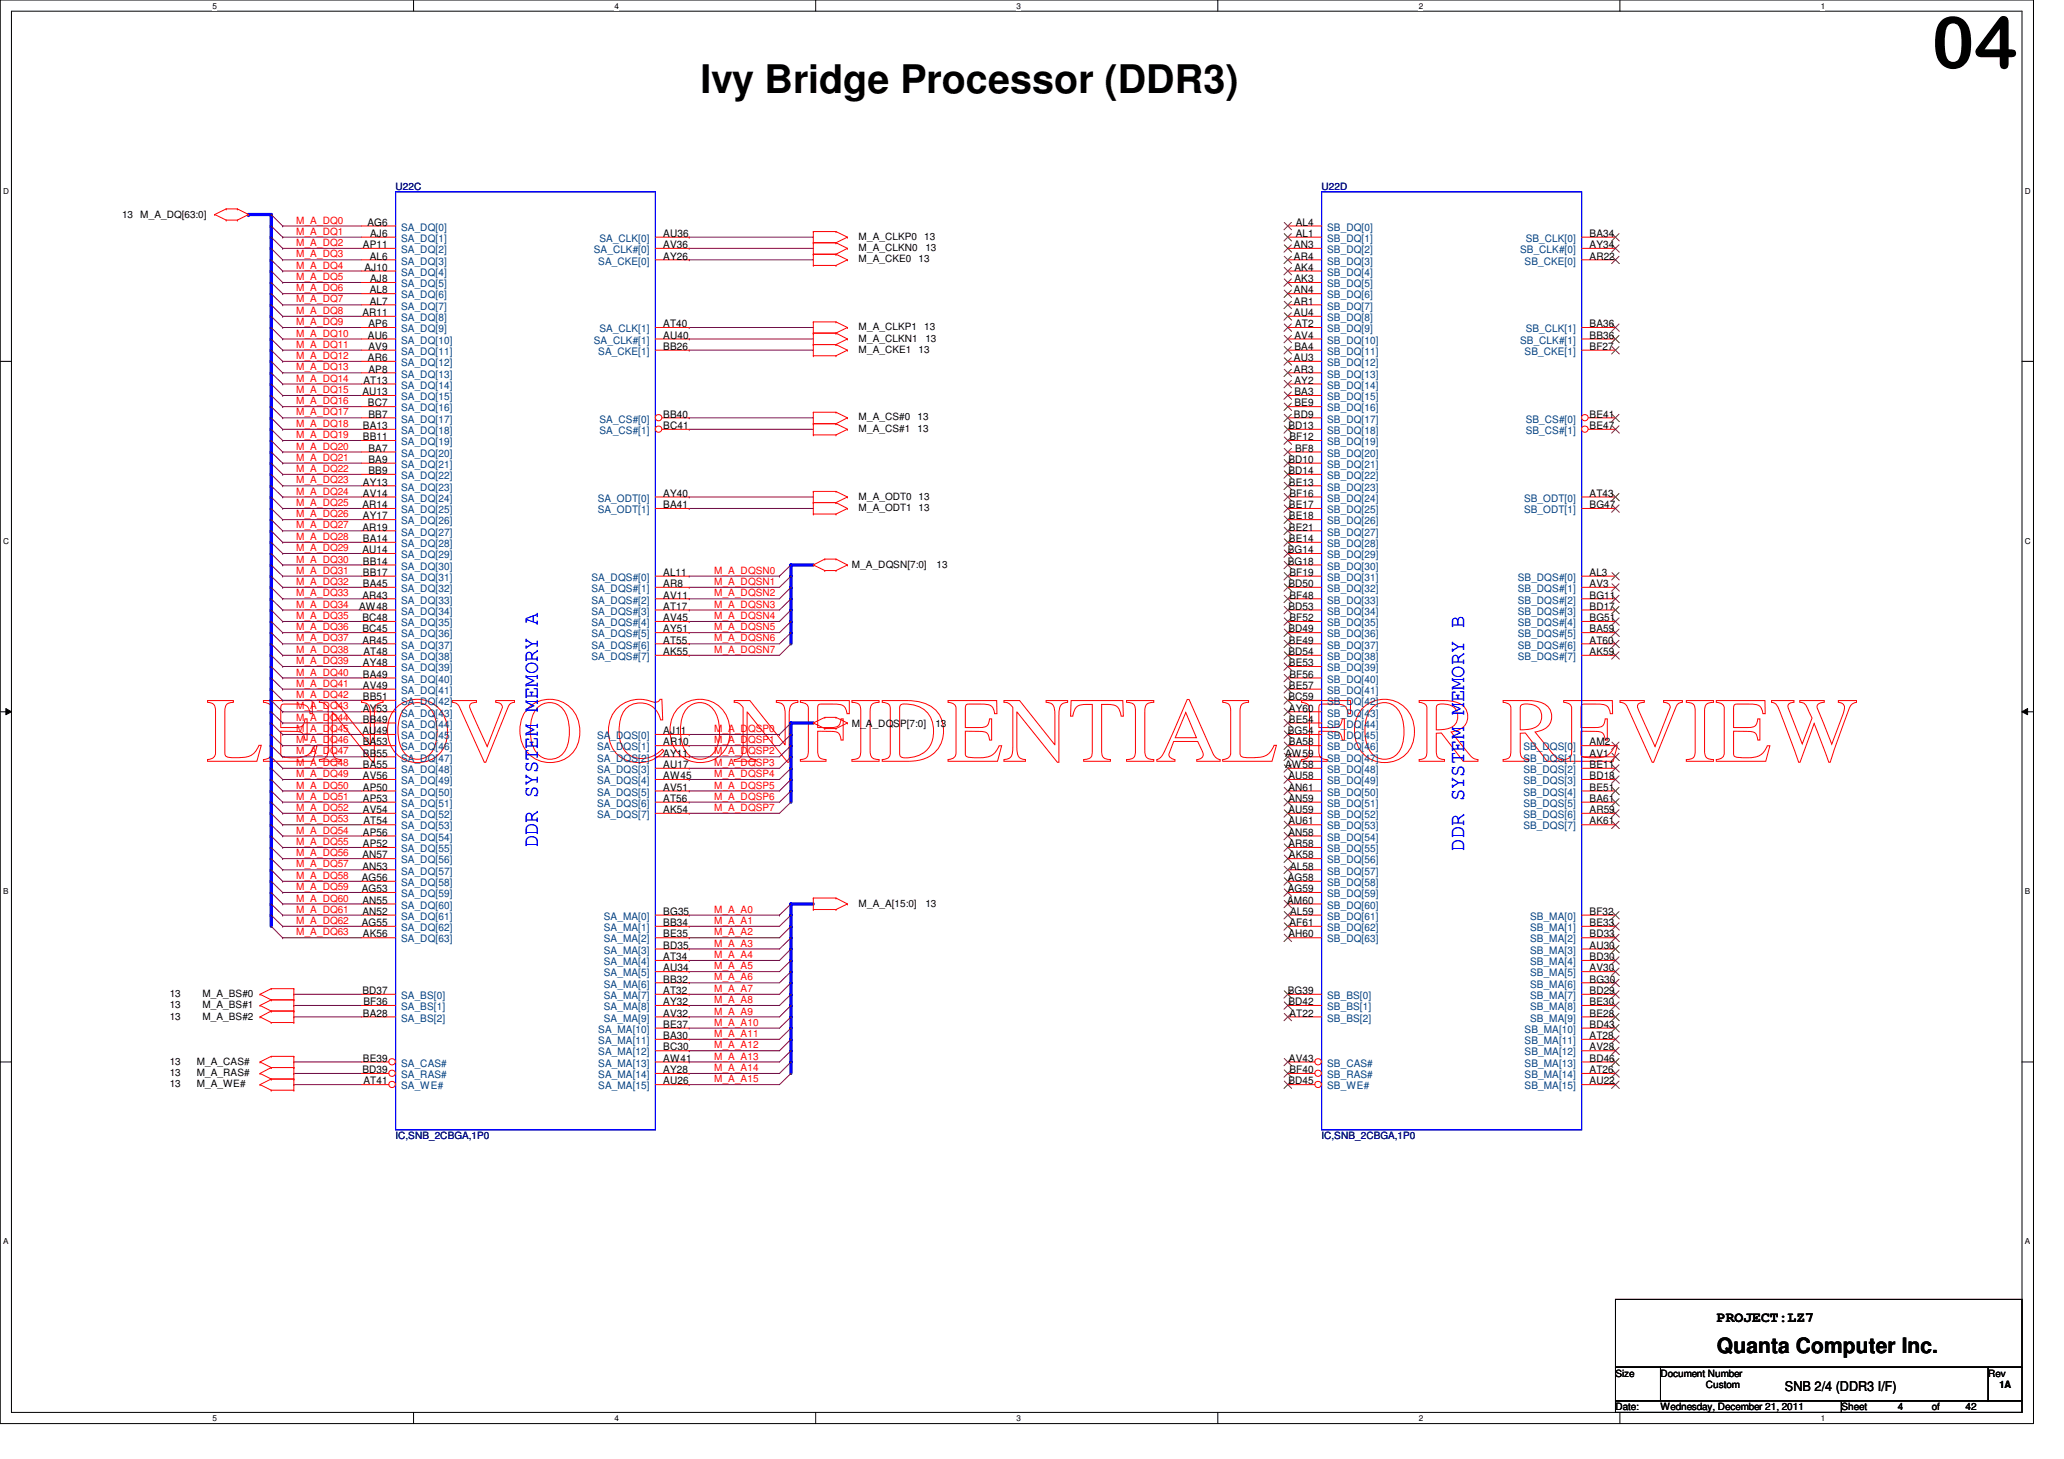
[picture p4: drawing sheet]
<svg xmlns="http://www.w3.org/2000/svg" width="297mm" height="210mm" viewBox="0 0 297 210" stroke-linecap="round" stroke-linejoin="round" font-family="sans-serif">
<defs><g id="words">
<text font-size="13.2" fill="#f00" x="29.7" y="109.5">LENOVO CONFIDENTIAL FOR REVIEW</text>
<text font-size="10.4" x="278" y="9.8">04</text>
<text font-size="5.7" x="100.8" y="13.4">Ivy Bridge Processor (DDR3)</text>
<g font-size="3" fill="#00f">
<text x="77.4" y="121.9" transform="rotate(-90 77.4 121.9)">DDR SYSTEM MEMORY A</text>
<text x="210.7" y="122.4" transform="rotate(-90 210.7 122.4)">DDR SYSTEM MEMORY B</text>
</g>
<text font-size="3" x="247.1" y="194.6">Quanta Computer Inc.</text>
<text font-size="2.1" x="247.1" y="190.2">PROJECT:LZ7</text>
<text font-size="1.9" x="256.9" y="200.1">SNB 2/4 (DDR3 I/F)</text>
<g font-size="1.5">
<text x="52.2" y="35.7">AP11</text>
<text x="52.9" y="32.5">AG6</text>
<text x="53.3" y="34.1">AJ6</text>
<text x="95.5" y="34.1">AU36</text>
<text x="95.5" y="35.7">AV36</text>
<text x="186.2" y="35.7">AN3</text>
<text x="186.5" y="32.5">AL4</text>
<text x="186.5" y="34.1">AL1</text>
<text x="228.8" y="34.1">BA34</text>
<text x="228.8" y="35.7">AY34</text>
<text x="52.4" y="38.9">AJ10</text>
<text x="53.2" y="37.3">AL6</text>
<text x="53.3" y="40.6">AJ8</text>
<text x="95.5" y="37.3">AY26</text>
<text x="186.2" y="37.3">AR4</text>
<text x="186.3" y="38.9">AK4</text>
<text x="186.3" y="40.6">AK3</text>
<text x="228.8" y="37.3">AR22</text>
<text x="52.2" y="45.5">AR11</text>
<text x="53" y="47.1">AP6</text>
<text x="53.2" y="42.2">AL8</text>
<text x="53.2" y="43.8">AL7</text>
<text x="95.5" y="47.1">AT40</text>
<text x="186.2" y="42.2">AN4</text>
<text x="186.2" y="43.8">AR1</text>
<text x="186.2" y="45.5">AU4</text>
<text x="186.4" y="47.1">AT2</text>
<text x="228.8" y="47.1">BA36</text>
<text x="53" y="48.7">AU6</text>
<text x="53" y="51.9">AR6</text>
<text x="53" y="50.3">AV9</text>
<text x="53" y="53.6">AP8</text>
<text x="95.5" y="48.7">AU40</text>
<text x="95.5" y="50.3">BB26</text>
<text x="186.2" y="51.9">AU3</text>
<text x="186.2" y="53.6">AR3</text>
<text x="186.3" y="48.7">AV4</text>
<text x="186.3" y="50.3">BA4</text>
<text x="228.8" y="48.7">BB36</text>
<text x="228.8" y="50.3">BF27</text>
<text x="52.2" y="56.9">AU13</text>
<text x="52.3" y="55.2">AT13</text>
<text x="53" y="58.5">BC7</text>
<text x="186.3" y="55.2">AY2</text>
<text x="186.3" y="56.9">BA3</text>
<text x="186.3" y="58.5">BE9</text>
<text x="52.2" y="61.7">BA13</text>
<text x="52.2" y="63.3">BB11</text>
<text x="53" y="60.1">BB7</text>
<text x="53" y="65">BA7</text>
<text x="95.5" y="60.1">BB40</text>
<text x="95.5" y="61.7">BC41</text>
<text x="185.4" y="61.7">BD13</text>
<text x="185.6" y="63.3">BF12</text>
<text x="186.2" y="60.1">BD9</text>
<text x="186.4" y="65">BF8</text>
<text x="228.8" y="60.1">BE41</text>
<text x="228.8" y="61.7">BE47</text>
<text x="52.2" y="69.9">AY13</text>
<text x="52.2" y="71.5">AV14</text>
<text x="53" y="66.6">BA9</text>
<text x="53" y="68.2">BB9</text>
<text x="95.5" y="71.5">AY40</text>
<text x="185.4" y="66.6">BD10</text>
<text x="185.4" y="68.2">BD14</text>
<text x="185.5" y="69.9">BE13</text>
<text x="185.6" y="71.5">BF16</text>
<text x="228.8" y="71.5">AT43</text>
<text x="52.2" y="73.1">AR14</text>
<text x="52.2" y="76.3">AR19</text>
<text x="52.2" y="74.7">AY17</text>
<text x="52.2" y="78">BA14</text>
<text x="95.5" y="73.1">BA41</text>
<text x="185.5" y="73.1">BE17</text>
<text x="185.5" y="74.7">BE18</text>
<text x="185.5" y="76.3">BE21</text>
<text x="185.5" y="78">BE14</text>
<text x="228.8" y="73.1">BG47</text>
<text x="52.2" y="79.6">AU14</text>
<text x="52.2" y="81.2">BB14</text>
<text x="52.2" y="82.8">BB17</text>
<text x="95.5" y="82.8">AL11</text>
<text x="185.3" y="79.6">BG14</text>
<text x="185.3" y="81.2">BG18</text>
<text x="185.6" y="82.8">BF19</text>
<text x="228.8" y="82.8">AL3</text>
<text x="51.7" y="87.7">AW48</text>
<text x="52.2" y="86.1">AR43</text>
<text x="52.2" y="89.4">BC48</text>
<text x="52.2" y="84.5">BA45</text>
<text x="95.5" y="84.5">AR8</text>
<text x="95.5" y="86.1">AV11</text>
<text x="95.5" y="89.4">AV45</text>
<text x="95.5" y="87.7">AT17</text>
<text x="185.4" y="84.5">BD50</text>
<text x="185.4" y="87.7">BD53</text>
<text x="185.6" y="86.1">BF48</text>
<text x="185.6" y="89.4">BF52</text>
<text x="228.8" y="89.4">BG51</text>
<text x="228.8" y="84.5">AV3</text>
<text x="228.8" y="86.1">BG11</text>
<text x="228.8" y="87.7">BD17</text>
<text x="52.2" y="91">BC45</text>
<text x="52.2" y="92.6">AR45</text>
<text x="52.2" y="95.8">AY48</text>
<text x="52.3" y="94.2">AT48</text>
<text x="95.5" y="91">AY51</text>
<text x="95.5" y="92.6">AT55</text>
<text x="95.5" y="94.2">AK55</text>
<text x="185.4" y="91">BD49</text>
<text x="185.4" y="94.2">BD54</text>
<text x="185.5" y="92.6">BE49</text>
<text x="185.5" y="95.8">BE53</text>
<text x="228.8" y="91">BA59</text>
<text x="228.8" y="92.6">AT60</text>
<text x="228.8" y="94.2">AK59</text>
<text x="52.2" y="97.5">BA49</text>
<text x="52.2" y="99.1">AV49</text>
<text x="52.2" y="100.7">BB51</text>
<text x="185.4" y="100.7">BC59</text>
<text x="185.5" y="99.1">BE57</text>
<text x="185.6" y="97.5">BF56</text>
<text x="52.2" y="105.6">AU49</text>
<text x="52.2" y="102.4">AY53</text>
<text x="52.2" y="104">BB49</text>
<text x="52.2" y="107.2">BA53</text>
<text x="95.5" y="105.6">AJ11</text>
<text x="95.5" y="107.2">AR10</text>
<text x="185.3" y="105.6">BG54</text>
<text x="185.5" y="102.4">AY60</text>
<text x="185.5" y="104">BE54</text>
<text x="185.5" y="107.2">BA58</text>
<text x="228.8" y="107.2">AM2</text>
<text x="52.2" y="108.8">BB55</text>
<text x="52.2" y="110.5">BA55</text>
<text x="52.2" y="112.1">AV56</text>
<text x="52.2" y="113.7">AP50</text>
<text x="95.5" y="108.8">AY11</text>
<text x="95.5" y="110.5">AU17</text>
<text x="95.5" y="112.1">AW45</text>
<text x="95.5" y="113.7">AV51</text>
<text x="185" y="108.8">AW59</text>
<text x="185" y="110.5">AW58</text>
<text x="185.4" y="112.1">AU58</text>
<text x="185.4" y="113.7">AN61</text>
<text x="228.8" y="113.7">BE51</text>
<text x="228.8" y="108.8">AV1</text>
<text x="228.8" y="110.5">BE11</text>
<text x="228.8" y="112.1">BD18</text>
<text x="52.2" y="115.4">AP53</text>
<text x="52.2" y="117">AV54</text>
<text x="52.3" y="118.6">AT54</text>
<text x="95.5" y="115.4">AT56</text>
<text x="95.5" y="117">AK54</text>
<text x="185.4" y="115.4">AN59</text>
<text x="185.4" y="117">AU59</text>
<text x="185.4" y="118.6">AU61</text>
<text x="228.8" y="115.4">BA61</text>
<text x="228.8" y="117">AR59</text>
<text x="228.8" y="118.6">AK61</text>
<text x="52.2" y="123.5">AN57</text>
<text x="52.2" y="125.1">AN53</text>
<text x="52.2" y="120.2">AP56</text>
<text x="52.2" y="121.9">AP52</text>
<text x="185.4" y="120.2">AN58</text>
<text x="185.4" y="121.9">AR58</text>
<text x="185.5" y="123.5">AK58</text>
<text x="185.7" y="125.1">AL58</text>
<text x="52.1" y="126.7">AG56</text>
<text x="52.1" y="128.4">AG53</text>
<text x="52.2" y="130">AN55</text>
<text x="52.2" y="131.6">AN52</text>
<text x="95.5" y="131.6">BG35</text>
<text x="185.2" y="130">AM60</text>
<text x="185.3" y="126.7">AG58</text>
<text x="185.3" y="128.4">AG59</text>
<text x="185.7" y="131.6">AL59</text>
<text x="228.8" y="131.6">BF32</text>
<text x="52.1" y="133.2">AG55</text>
<text x="52.2" y="134.9">AK56</text>
<text x="95.5" y="133.2">BB34</text>
<text x="95.5" y="134.9">BE35</text>
<text x="95.5" y="136.5">BD35</text>
<text x="185.4" y="134.9">AH60</text>
<text x="185.6" y="133.2">AF61</text>
<text x="228.8" y="133.2">BE33</text>
<text x="228.8" y="134.9">BD33</text>
<text x="228.8" y="136.5">AU30</text>
<text x="52.2" y="143">BD37</text>
<text x="95.5" y="138.1">AT34</text>
<text x="95.5" y="139.7">AU34</text>
<text x="95.5" y="141.4">BB32</text>
<text x="95.5" y="143">AT32</text>
<text x="185.3" y="143">BG39</text>
<text x="228.8" y="138.1">BD30</text>
<text x="228.8" y="139.7">AV30</text>
<text x="228.8" y="141.4">BG30</text>
<text x="228.8" y="143">BD29</text>
<text x="52.2" y="146.3">BA28</text>
<text x="52.3" y="144.6">BF36</text>
<text x="95.5" y="144.6">AY32</text>
<text x="95.5" y="146.3">AV32</text>
<text x="95.5" y="147.9">BE37</text>
<text x="95.5" y="149.5">BA30</text>
<text x="185.4" y="144.6">BD42</text>
<text x="185.6" y="146.3">AT22</text>
<text x="228.8" y="144.6">BE30</text>
<text x="228.8" y="146.3">BE28</text>
<text x="228.8" y="147.9">BD43</text>
<text x="228.8" y="149.5">AT28</text>
<text x="52.2" y="154.4">BD39</text>
<text x="52.2" y="152.7">BE39</text>
<text x="52.3" y="156">AT41</text>
<text x="95.5" y="151.1">BC30</text>
<text x="95.5" y="152.7">AW41</text>
<text x="95.5" y="154.4">AY28</text>
<text x="95.5" y="156">AU26</text>
<text x="185.4" y="156">BD45</text>
<text x="185.5" y="152.7">AV43</text>
<text x="185.6" y="154.4">BF40</text>
<text x="228.8" y="151.1">AV28</text>
<text x="228.8" y="152.7">BD46</text>
<text x="228.8" y="154.4">AT26</text>
<text x="228.8" y="156">AU22</text>
</g>
<g font-size="1.5" fill="#004080">
<text x="57.7" y="33.2">SA_DQ[0]</text>
<text x="57.7" y="34.8">SA_DQ[1]</text>
<text x="86.3" y="34.8">SA_CLK[0]</text>
<text x="191" y="33.2">SB_DQ[0]</text>
<text x="191" y="34.8">SB_DQ[1]</text>
<text x="219.6" y="34.8">SB_CLK[0]</text>
<text x="57.7" y="36.4">SA_DQ[2]</text>
<text x="57.7" y="38.1">SA_DQ[3]</text>
<text x="57.7" y="39.7">SA_DQ[4]</text>
<text x="57.7" y="41.3">SA_DQ[5]</text>
<text x="85.5" y="36.4">SA_CLK#[0]</text>
<text x="86.1" y="38.1">SA_CKE[0]</text>
<text x="191" y="36.4">SB_DQ[2]</text>
<text x="191" y="38.1">SB_DQ[3]</text>
<text x="191" y="39.7">SB_DQ[4]</text>
<text x="191" y="41.3">SB_DQ[5]</text>
<text x="218.8" y="36.4">SB_CLK#[0]</text>
<text x="219.4" y="38.1">SB_CKE[0]</text>
<text x="57.7" y="42.9">SA_DQ[6]</text>
<text x="57.7" y="44.5">SA_DQ[7]</text>
<text x="57.7" y="46.2">SA_DQ[8]</text>
<text x="57.7" y="47.8">SA_DQ[9]</text>
<text x="86.3" y="47.8">SA_CLK[1]</text>
<text x="191" y="42.9">SB_DQ[6]</text>
<text x="191" y="44.5">SB_DQ[7]</text>
<text x="191" y="46.2">SB_DQ[8]</text>
<text x="191" y="47.8">SB_DQ[9]</text>
<text x="219.6" y="47.8">SB_CLK[1]</text>
<text x="57.7" y="49.4">SA_DQ[10]</text>
<text x="57.7" y="51.1">SA_DQ[11]</text>
<text x="57.7" y="52.7">SA_DQ[12]</text>
<text x="85.5" y="49.4">SA_CLK#[1]</text>
<text x="86.1" y="51.1">SA_CKE[1]</text>
<text x="191" y="49.4">SB_DQ[10]</text>
<text x="191" y="51.1">SB_DQ[11]</text>
<text x="191" y="52.7">SB_DQ[12]</text>
<text x="218.8" y="49.4">SB_CLK#[1]</text>
<text x="219.4" y="51.1">SB_CKE[1]</text>
<text x="57.7" y="54.3">SA_DQ[13]</text>
<text x="57.7" y="55.9">SA_DQ[14]</text>
<text x="57.7" y="57.6">SA_DQ[15]</text>
<text x="57.7" y="59.2">SA_DQ[16]</text>
<text x="191" y="54.3">SB_DQ[13]</text>
<text x="191" y="55.9">SB_DQ[14]</text>
<text x="191" y="57.6">SB_DQ[15]</text>
<text x="191" y="59.2">SB_DQ[16]</text>
<text x="57.7" y="60.8">SA_DQ[17]</text>
<text x="57.7" y="62.4">SA_DQ[18]</text>
<text x="57.7" y="64.1">SA_DQ[19]</text>
<text x="57.7" y="65.7">SA_DQ[20]</text>
<text x="86.3" y="60.8">SA_CS#[0]</text>
<text x="86.3" y="62.4">SA_CS#[1]</text>
<text x="191" y="60.8">SB_DQ[17]</text>
<text x="191" y="62.4">SB_DQ[18]</text>
<text x="191" y="64.1">SB_DQ[19]</text>
<text x="191" y="65.7">SB_DQ[20]</text>
<text x="219.6" y="60.8">SB_CS#[0]</text>
<text x="219.6" y="62.4">SB_CS#[1]</text>
<text x="57.7" y="67.3">SA_DQ[21]</text>
<text x="57.7" y="68.9">SA_DQ[22]</text>
<text x="57.7" y="70.6">SA_DQ[23]</text>
<text x="191" y="67.3">SB_DQ[21]</text>
<text x="191" y="68.9">SB_DQ[22]</text>
<text x="191" y="70.6">SB_DQ[23]</text>
<text x="57.7" y="72.2">SA_DQ[24]</text>
<text x="57.7" y="73.8">SA_DQ[25]</text>
<text x="57.7" y="75.4">SA_DQ[26]</text>
<text x="57.7" y="77">SA_DQ[27]</text>
<text x="86" y="72.2">SA_ODT[0]</text>
<text x="86" y="73.8">SA_ODT[1]</text>
<text x="191" y="72.2">SB_DQ[24]</text>
<text x="191" y="73.8">SB_DQ[25]</text>
<text x="191" y="75.4">SB_DQ[26]</text>
<text x="191" y="77">SB_DQ[27]</text>
<text x="219.3" y="72.2">SB_ODT[0]</text>
<text x="219.3" y="73.8">SB_ODT[1]</text>
<text x="57.7" y="78.7">SA_DQ[28]</text>
<text x="57.7" y="80.3">SA_DQ[29]</text>
<text x="57.7" y="82">SA_DQ[30]</text>
<text x="57.7" y="83.6">SA_DQ[31]</text>
<text x="85.1" y="83.6">SA_DQS#[0]</text>
<text x="191" y="78.7">SB_DQ[28]</text>
<text x="191" y="80.3">SB_DQ[29]</text>
<text x="191" y="82">SB_DQ[30]</text>
<text x="191" y="83.6">SB_DQ[31]</text>
<text x="218.4" y="83.6">SB_DQS#[0]</text>
<text x="57.7" y="85.2">SA_DQ[32]</text>
<text x="57.7" y="86.8">SA_DQ[33]</text>
<text x="57.7" y="88.4">SA_DQ[34]</text>
<text x="85.1" y="85.2">SA_DQS#[1]</text>
<text x="85.1" y="86.8">SA_DQS#[2]</text>
<text x="85.1" y="88.4">SA_DQS#[3]</text>
<text x="191" y="85.2">SB_DQ[32]</text>
<text x="191" y="86.8">SB_DQ[33]</text>
<text x="191" y="88.4">SB_DQ[34]</text>
<text x="218.4" y="85.2">SB_DQS#[1]</text>
<text x="218.4" y="86.8">SB_DQS#[2]</text>
<text x="218.4" y="88.4">SB_DQS#[3]</text>
<text x="57.7" y="90.1">SA_DQ[35]</text>
<text x="57.7" y="91.7">SA_DQ[36]</text>
<text x="57.7" y="93.3">SA_DQ[37]</text>
<text x="57.7" y="95">SA_DQ[38]</text>
<text x="85.1" y="90.1">SA_DQS#[4]</text>
<text x="85.1" y="91.7">SA_DQS#[5]</text>
<text x="85.1" y="93.3">SA_DQS#[6]</text>
<text x="85.1" y="95">SA_DQS#[7]</text>
<text x="191" y="90.1">SB_DQ[35]</text>
<text x="191" y="91.7">SB_DQ[36]</text>
<text x="191" y="93.3">SB_DQ[37]</text>
<text x="191" y="95">SB_DQ[38]</text>
<text x="218.4" y="90.1">SB_DQS#[4]</text>
<text x="218.4" y="91.7">SB_DQS#[5]</text>
<text x="218.4" y="93.3">SB_DQS#[6]</text>
<text x="218.4" y="95">SB_DQS#[7]</text>
<text x="57.7" y="96.6">SA_DQ[39]</text>
<text x="57.7" y="98.2">SA_DQ[40]</text>
<text x="57.7" y="99.8">SA_DQ[41]</text>
<text x="57.7" y="101.4">SA_DQ[42]</text>
<text x="191" y="96.6">SB_DQ[39]</text>
<text x="191" y="98.2">SB_DQ[40]</text>
<text x="191" y="99.8">SB_DQ[41]</text>
<text x="191" y="101.4">SB_DQ[42]</text>
<text x="57.7" y="103.1">SA_DQ[43]</text>
<text x="57.7" y="104.7">SA_DQ[44]</text>
<text x="57.7" y="106.3">SA_DQ[45]</text>
<text x="57.7" y="108">SA_DQ[46]</text>
<text x="85.9" y="106.3">SA_DQS[0]</text>
<text x="85.9" y="108">SA_DQS[1]</text>
<text x="191" y="103.1">SB_DQ[43]</text>
<text x="191" y="104.7">SB_DQ[44]</text>
<text x="191" y="106.3">SB_DQ[45]</text>
<text x="191" y="108">SB_DQ[46]</text>
<text x="219.2" y="108">SB_DQS[0]</text>
<text x="57.7" y="109.6">SA_DQ[47]</text>
<text x="57.7" y="111.2">SA_DQ[48]</text>
<text x="57.7" y="112.8">SA_DQ[49]</text>
<text x="85.9" y="109.6">SA_DQS[2]</text>
<text x="85.9" y="111.2">SA_DQS[3]</text>
<text x="85.9" y="112.8">SA_DQS[4]</text>
<text x="191" y="109.6">SB_DQ[47]</text>
<text x="191" y="111.2">SB_DQ[48]</text>
<text x="191" y="112.8">SB_DQ[49]</text>
<text x="219.2" y="109.6">SB_DQS[1]</text>
<text x="219.2" y="111.2">SB_DQS[2]</text>
<text x="219.2" y="112.8">SB_DQS[3]</text>
<text x="57.7" y="114.5">SA_DQ[50]</text>
<text x="57.7" y="116.1">SA_DQ[51]</text>
<text x="57.7" y="117.7">SA_DQ[52]</text>
<text x="57.7" y="119.3">SA_DQ[53]</text>
<text x="85.9" y="114.5">SA_DQS[5]</text>
<text x="85.9" y="116.1">SA_DQS[6]</text>
<text x="85.9" y="117.7">SA_DQS[7]</text>
<text x="191" y="114.5">SB_DQ[50]</text>
<text x="191" y="116.1">SB_DQ[51]</text>
<text x="191" y="117.7">SB_DQ[52]</text>
<text x="191" y="119.3">SB_DQ[53]</text>
<text x="219.2" y="114.5">SB_DQS[4]</text>
<text x="219.2" y="116.1">SB_DQS[5]</text>
<text x="219.2" y="117.7">SB_DQS[6]</text>
<text x="219.2" y="119.3">SB_DQS[7]</text>
<text x="57.7" y="120.9">SA_DQ[54]</text>
<text x="57.7" y="122.6">SA_DQ[55]</text>
<text x="57.7" y="124.2">SA_DQ[56]</text>
<text x="57.7" y="125.8">SA_DQ[57]</text>
<text x="191" y="120.9">SB_DQ[54]</text>
<text x="191" y="122.6">SB_DQ[55]</text>
<text x="191" y="124.2">SB_DQ[56]</text>
<text x="191" y="125.8">SB_DQ[57]</text>
<text x="57.7" y="127.5">SA_DQ[58]</text>
<text x="57.7" y="129.1">SA_DQ[59]</text>
<text x="57.7" y="130.7">SA_DQ[60]</text>
<text x="191" y="127.5">SB_DQ[58]</text>
<text x="191" y="129.1">SB_DQ[59]</text>
<text x="191" y="130.7">SB_DQ[60]</text>
<text x="57.7" y="132.3">SA_DQ[61]</text>
<text x="57.7" y="133.9">SA_DQ[62]</text>
<text x="57.7" y="135.6">SA_DQ[63]</text>
<text x="86.9" y="132.3">SA_MA[0]</text>
<text x="86.9" y="133.9">SA_MA[1]</text>
<text x="86.9" y="135.6">SA_MA[2]</text>
<text x="86.9" y="137.2">SA_MA[3]</text>
<text x="191" y="132.3">SB_DQ[61]</text>
<text x="191" y="133.9">SB_DQ[62]</text>
<text x="191" y="135.6">SB_DQ[63]</text>
<text x="220.2" y="132.3">SB_MA[0]</text>
<text x="220.2" y="133.9">SB_MA[1]</text>
<text x="220.2" y="135.6">SB_MA[2]</text>
<text x="220.2" y="137.2">SB_MA[3]</text>
<text x="57.7" y="143.7">SA_BS[0]</text>
<text x="86.9" y="138.9">SA_MA[4]</text>
<text x="86.9" y="140.5">SA_MA[5]</text>
<text x="86.9" y="142.1">SA_MA[6]</text>
<text x="86.9" y="143.7">SA_MA[7]</text>
<text x="191" y="143.7">SB_BS[0]</text>
<text x="220.2" y="138.9">SB_MA[4]</text>
<text x="220.2" y="140.5">SB_MA[5]</text>
<text x="220.2" y="142.1">SB_MA[6]</text>
<text x="220.2" y="143.7">SB_MA[7]</text>
<text x="57.7" y="145.3">SA_BS[1]</text>
<text x="57.7" y="147">SA_BS[2]</text>
<text x="86.1" y="148.6">SA_MA[10]</text>
<text x="86.9" y="145.3">SA_MA[8]</text>
<text x="86.9" y="147">SA_MA[9]</text>
<text x="191" y="145.3">SB_BS[1]</text>
<text x="191" y="147">SB_BS[2]</text>
<text x="219.4" y="148.6">SB_MA[10]</text>
<text x="220.2" y="145.3">SB_MA[8]</text>
<text x="220.2" y="147">SB_MA[9]</text>
<text x="57.7" y="153.5">SA_CAS#</text>
<text x="57.7" y="155.1">SA_RAS#</text>
<text x="86.1" y="150.2">SA_MA[11]</text>
<text x="86.1" y="151.8">SA_MA[12]</text>
<text x="86.1" y="153.5">SA_MA[13]</text>
<text x="86.1" y="155.1">SA_MA[14]</text>
<text x="191" y="153.5">SB_CAS#</text>
<text x="191" y="155.1">SB_RAS#</text>
<text x="219.4" y="150.2">SB_MA[11]</text>
<text x="219.4" y="151.8">SB_MA[12]</text>
<text x="219.4" y="153.5">SB_MA[13]</text>
<text x="219.4" y="155.1">SB_MA[14]</text>
<text x="57.7" y="156.7">SA_WE#</text>
<text x="86.1" y="156.7">SA_MA[15]</text>
<text x="191" y="156.7">SB_WE#</text>
<text x="219.4" y="156.7">SB_MA[15]</text>
</g>
<g font-size="1.4" fill="#000080">
<text x="56.9" y="27.3">U22C</text>
<text x="190.2" y="27.3">U22D</text>
<text x="56.9" y="163.9">IC,SNB_2CBGA,1P0</text>
<text x="190.2" y="163.9">IC,SNB_2CBGA,1P0</text>
</g>
<g font-size="1.4">
<text x="17.6" y="31.4">13</text>
<text x="20.2" y="31.4">M_A_DQ[63:0]</text>
<text x="123.6" y="34.5">M_A_CLKP0</text>
<text x="133" y="34.5">13</text>
<text x="123.6" y="36.1">M_A_CLKN0</text>
<text x="123.6" y="37.8">M_A_CKE0</text>
<text x="132.2" y="37.8">13</text>
<text x="133.2" y="36.1">13</text>
<text x="123.6" y="47.5">M_A_CLKP1</text>
<text x="133" y="47.5">13</text>
<text x="123.6" y="49.1">M_A_CLKN1</text>
<text x="123.6" y="50.8">M_A_CKE1</text>
<text x="132.2" y="50.8">13</text>
<text x="133.2" y="49.1">13</text>
<text x="123.6" y="60.5">M_A_CS#0</text>
<text x="123.6" y="62.1">M_A_CS#1</text>
<text x="132" y="60.5">13</text>
<text x="132" y="62.1">13</text>
<text x="123.6" y="71.9">M_A_ODT0 13</text>
<text x="123.6" y="73.5">M_A_ODT1 13</text>
<text x="122.6" y="81.8">M_A_DQSN[7:0]</text>
<text x="134.8" y="81.8">13</text>
<text x="122.6" y="104.6">M_A_DQSP[7:0]</text>
<text x="134.6" y="104.6">13</text>
<text x="123.6" y="130.4">M_A_A[15:0]</text>
<text x="133.2" y="130.4">13</text>
<text x="24.4" y="143.4">13</text>
<text x="29.1" y="143.4">M_A_BS#0</text>
<text x="24.4" y="145">13</text>
<text x="24.4" y="146.7">13</text>
<text x="29.1" y="145">M_A_BS#1</text>
<text x="29.1" y="146.7">M_A_BS#2</text>
<text x="24.4" y="154.8">13</text>
<text x="24.4" y="153.2">13</text>
<text x="28.3" y="154.8">M_A_RAS#</text>
<text x="28.3" y="153.2">M_A_CAS#</text>
<text x="24.4" y="156.4">13</text>
<text x="28.3" y="156.4">M_A_WE#</text>
<text x="232.5" y="198">Size</text>
<text x="232.5" y="202.9">Date:</text>
<text x="239" y="202.9">Wednesday, December 21, 2011</text>
<text x="239" y="198">Document Number</text>
<text x="245.5" y="199.6">Custom</text>
<text x="265" y="202.9">Sheet</text>
<text x="273.1" y="202.9">4</text>
<text x="278" y="202.9">of</text>
<text x="282.9" y="202.9">42</text>
<text x="286.1" y="198">Rev</text>
<text x="287.7" y="199.6">1A</text>
</g>
<g font-size="1.4" fill="#f00">
<text x="42.6" y="32.2">M_A_DQ0</text>
<text x="42.6" y="33.8">M_A_DQ1</text>
<text x="42.6" y="35.4">M_A_DQ2</text>
<text x="42.6" y="37">M_A_DQ3</text>
<text x="42.6" y="38.7">M_A_DQ4</text>
<text x="42.6" y="40.3">M_A_DQ5</text>
<text x="42.6" y="41.9">M_A_DQ6</text>
<text x="42.6" y="43.5">M_A_DQ7</text>
<text x="42.6" y="45.2">M_A_DQ8</text>
<text x="42.6" y="46.8">M_A_DQ9</text>
<text x="42.6" y="48.4">M_A_DQ10</text>
<text x="42.6" y="50">M_A_DQ11</text>
<text x="42.6" y="53.3">M_A_DQ13</text>
<text x="42.6" y="51.6">M_A_DQ12</text>
<text x="42.6" y="54.9">M_A_DQ14</text>
<text x="42.6" y="56.6">M_A_DQ15</text>
<text x="42.6" y="58.2">M_A_DQ16</text>
<text x="42.6" y="59.8">M_A_DQ17</text>
<text x="42.6" y="61.4">M_A_DQ18</text>
<text x="42.6" y="63">M_A_DQ19</text>
<text x="42.6" y="64.7">M_A_DQ20</text>
<text x="42.6" y="66.3">M_A_DQ21</text>
<text x="42.6" y="67.9">M_A_DQ22</text>
<text x="42.6" y="69.6">M_A_DQ23</text>
<text x="42.6" y="71.2">M_A_DQ24</text>
<text x="42.6" y="77.7">M_A_DQ28</text>
<text x="42.6" y="76">M_A_DQ27</text>
<text x="42.6" y="74.4">M_A_DQ26</text>
<text x="42.6" y="72.8">M_A_DQ25</text>
<text x="42.6" y="82.6">M_A_DQ31</text>
<text x="42.6" y="80.9">M_A_DQ30</text>
<text x="42.6" y="79.3">M_A_DQ29</text>
<text x="102.8" y="82.6">M_A_DQSN0</text>
<text x="42.6" y="87.4">M_A_DQ34</text>
<text x="42.6" y="89.1">M_A_DQ35</text>
<text x="42.6" y="84.2">M_A_DQ32</text>
<text x="42.6" y="85.8">M_A_DQ33</text>
<text x="102.8" y="84.2">M_A_DQSN1</text>
<text x="102.8" y="87.4">M_A_DQSN3</text>
<text x="102.8" y="85.8">M_A_DQSN2</text>
<text x="102.8" y="89.1">M_A_DQSN4</text>
<text x="42.6" y="92.3">M_A_DQ37</text>
<text x="42.6" y="90.7">M_A_DQ36</text>
<text x="42.6" y="93.9">M_A_DQ38</text>
<text x="42.6" y="95.5">M_A_DQ39</text>
<text x="102.8" y="90.7">M_A_DQSN5</text>
<text x="102.8" y="92.3">M_A_DQSN6</text>
<text x="102.8" y="93.9">M_A_DQSN7</text>
<text x="42.6" y="97.2">M_A_DQ40</text>
<text x="42.6" y="100.4">M_A_DQ42</text>
<text x="42.6" y="98.8">M_A_DQ41</text>
<text x="42.6" y="106.9">M_A_DQ46</text>
<text x="42.6" y="103.7">M_A_DQ44</text>
<text x="42.6" y="105.3">M_A_DQ45</text>
<text x="42.6" y="102.1">M_A_DQ43</text>
<text x="102.8" y="106.9">M_A_DQSP1</text>
<text x="102.8" y="105.3">M_A_DQSP0</text>
<text x="42.6" y="108.5">M_A_DQ47</text>
<text x="42.6" y="113.5">M_A_DQ50</text>
<text x="42.6" y="111.8">M_A_DQ49</text>
<text x="42.6" y="110.2">M_A_DQ48</text>
<text x="102.8" y="108.5">M_A_DQSP2</text>
<text x="102.8" y="110.2">M_A_DQSP3</text>
<text x="102.8" y="111.8">M_A_DQSP4</text>
<text x="102.8" y="113.5">M_A_DQSP5</text>
<text x="42.6" y="119.9">M_A_DQ54</text>
<text x="42.6" y="116.7">M_A_DQ52</text>
<text x="42.6" y="118.3">M_A_DQ53</text>
<text x="42.6" y="115.1">M_A_DQ51</text>
<text x="102.8" y="115.1">M_A_DQSP6</text>
<text x="102.8" y="116.7">M_A_DQSP7</text>
<text x="42.6" y="123.2">M_A_DQ56</text>
<text x="42.6" y="121.6">M_A_DQ55</text>
<text x="42.6" y="124.8">M_A_DQ57</text>
<text x="42.6" y="126.4">M_A_DQ58</text>
<text x="42.6" y="128.1">M_A_DQ59</text>
<text x="42.6" y="131.3">M_A_DQ61</text>
<text x="42.6" y="129.7">M_A_DQ60</text>
<text x="102.8" y="131.3">M_A_A0</text>
<text x="42.6" y="132.9">M_A_DQ62</text>
<text x="42.6" y="134.6">M_A_DQ63</text>
<text x="102.8" y="132.9">M_A_A1</text>
<text x="102.8" y="134.6">M_A_A2</text>
<text x="102.8" y="136.2">M_A_A3</text>
<text x="102.8" y="137.8">M_A_A4</text>
<text x="102.8" y="139.4">M_A_A5</text>
<text x="102.8" y="141.1">M_A_A6</text>
<text x="102.8" y="142.7">M_A_A7</text>
<text x="102.8" y="146">M_A_A9</text>
<text x="102.8" y="147.6">M_A_A10</text>
<text x="102.8" y="149.2">M_A_A11</text>
<text x="102.8" y="144.3">M_A_A8</text>
<text x="102.8" y="150.8">M_A_A12</text>
<text x="102.8" y="155.7">M_A_A15</text>
<text x="102.8" y="154.1">M_A_A14</text>
<text x="102.8" y="152.4">M_A_A13</text>
</g>
<g font-size="1.2">
<text x="30.6" y="1.2">5</text>
<text x="88.4" y="1.2">4</text>
<text x="146.3" y="1.2">3</text>
<text x="204.2" y="1.2">2</text>
<text x="262" y="1.2">1</text>
<text x=".5" y="27.9">D</text>
<text x="291.4" y="27.9">D</text>
<text x=".5" y="78.2">C</text>
<text x="291.4" y="78.2">C</text>
<text x=".5" y="128.7">B</text>
<text x="291.4" y="128.7">B</text>
<text x=".5" y="179">A</text>
<text x="291.4" y="179">A</text>
<text x="30.6" y="204.4">5</text>
<text x="88.4" y="204.4">4</text>
<text x="146.3" y="204.4">3</text>
<text x="204.2" y="204.4">2</text>
<text x="262" y="204.4">1</text>
</g>
</g></defs>
<path d="M0 0h292.6v204.8h-292.6zM1.6 1.6h289.4v201.6h-289.4z" fill="none" stroke="#000" stroke-width=".14"/>
<g fill="#fff">
<path d="M30.6 .2h.6v1.3h-.6z"/>
<path d="M30.6 203.4h.6v1.3h-.6z"/>
</g>
<path d="M59.5 0v1.6M59.5 203.2v1.6" fill="none" stroke="#000" stroke-width=".14"/>
<g fill="#fff">
<path d="M88.4 .2h.6v1.3h-.6z"/>
<path d="M88.4 203.4h.6v1.3h-.6z"/>
</g>
<path d="M117.4 0v1.6M117.4 203.2v1.6" fill="none" stroke="#000" stroke-width=".14"/>
<g fill="#fff">
<path d="M146.3 .2h.6v1.3h-.6z"/>
<path d="M146.3 203.4h.6v1.3h-.6z"/>
</g>
<path d="M175.3 0v1.6M175.3 203.2v1.6" fill="none" stroke="#000" stroke-width=".14"/>
<g fill="#fff">
<path d="M204.2 .2h.6v1.3h-.6z"/>
<path d="M204.2 203.4h.6v1.3h-.6z"/>
</g>
<path d="M233.1 0v1.6M233.1 203.2v1.6" fill="none" stroke="#000" stroke-width=".14"/>
<g fill="#fff">
<path d="M262 .2h.6v1.3h-.6z"/>
<path d="M262 203.4h.6v1.3h-.6z"/>
<path d="M.5 26.8h.8v1.3h-.8z"/>
<path d="M291.4 26.8h.8v1.3h-.8z"/>
<path d="M.5 77.2h.8v1.3h-.8z"/>
<path d="M291.4 77.2h.8v1.3h-.8z"/>
</g>
<path d="M0 52h1.6M291 52h1.6" fill="none" stroke="#000" stroke-width=".14"/>
<g fill="#fff">
<path d="M.5 127.6h.7v1.3h-.7z"/>
<path d="M291.4 127.6h.7v1.3h-.7z"/>
</g>
<path d="M0 102.4h1.6M.8 101.9l.8 .5-.8 .4zM291 102.4l.8-.5v.9zM291 102.4h1.6" fill="none" stroke="#000" stroke-width=".14"/>
<path d="M.8 101.9l.8 .5-.8 .4zM291 102.4l.8-.5v.9z" fill="#000"/>
<g fill="#fff">
<path d="M.5 178h.7v1.3h-.7z"/>
<path d="M291.4 178h.7v1.3h-.7z"/>
</g>
<path d="M0 152.8h1.6M291 152.8h1.6" fill="none" stroke="#000" stroke-width=".14"/>
<g fill="none" stroke="#800040" stroke-width=".14">
<path d="M40.7 32.5h.1M40.7 34.1h.1M40.7 35.7h.1M40.7 37.4h.1M40.7 39h.1M40.7 32.5h11.3M40.7 34.1h11.3M40.7 35.7h11.3M40.7 37.4h11.3M40.7 39h11.3M40.7 40.6h.1M40.7 42.2h.1"/>
<path d="M40.7 43.9h.1M40.7 48.8h.1M40.7 50.4h.1M40.7 53.6h.1M40.7 52h.1M40.7 55.2h.1M40.7 56.9h.1M40.7 45.5h.1M40.7 47.1h.1M40.7 58.5h.1M40.7 40.6h11.3M40.7 42.2h11.3"/>
<path d="M40.7 43.9h11.3M40.7 48.8h11.3M40.7 50.4h11.3M40.7 53.6h11.3M40.7 52h11.3M40.7 55.2h11.3M40.7 56.9h11.3M40.7 45.5h11.3M40.7 47.1h11.3M40.7 58.5h11.3M40.7 61.8h.1M40.7 63.4h.1"/>
<path d="M40.7 66.6h.1M40.7 65h.1M40.7 68.2h.1M40.7 69.9h.1M40.7 71.5h.1M40.7 78h.1M40.7 79.6h.1M40.7 76.4h.1M40.7 74.8h.1M40.7 73.2h.1M40.7 60.1h.1M40.7 61.8h11.3"/>
<path d="M40.7 63.4h11.3M40.7 66.6h11.3M40.7 65h11.3M40.7 68.2h11.3M40.7 69.9h11.3M40.7 71.5h11.3M40.7 78h11.3M40.7 79.6h11.3M40.7 76.4h11.3M40.7 74.8h11.3M40.7 73.2h11.3M40.7 60.1h11.3"/>
<path d="M40.7 82.9h.1M40.7 81.3h.1M40.7 87.8h.1M40.7 89.4h.1M40.7 92.6h.1M40.7 91h.1M40.7 94.3h.1M40.7 95.9h.1M40.7 97.5h.1M40.7 99.1h.1M40.7 84.5h.1M40.7 86.1h.1"/>
<path d="M40.7 82.9h11.3M40.7 81.3h11.3M40.7 87.8h11.3M40.7 89.4h11.3M40.7 92.6h11.3M40.7 91h11.3M40.7 94.3h11.3M40.7 95.9h11.3M40.7 97.5h11.3M40.7 99.1h11.3M40.7 84.5h11.3M40.7 86.1h11.3"/>
<path d="M40.7 108.9h.1M40.7 107.3h.1M40.7 104h.1M40.7 105.7h.1M40.7 102.4h.1M40.7 100.8h.1M40.7 117h.1M40.7 118.7h.1M40.7 115.4h.1M40.7 113.8h.1M40.7 112.1h.1M40.7 110.5h.1"/>
<path d="M40.7 108.9h11.3M40.7 107.3h11.3M40.7 104h11.3M40.7 105.7h11.3M40.7 102.4h11.3M40.7 100.8h11.3M40.7 117h11.3M40.7 118.7h11.3M40.7 115.4h11.3M40.7 113.8h11.3M40.7 112.1h11.3M40.7 110.5h11.3"/>
<path d="M40.7 120.3h.1M40.7 126.8h.1M40.7 128.4h.1M40.7 131.7h.1M40.7 130h.1M40.7 133.3h.1M40.7 134.9h.1M40.7 123.5h.1M40.7 121.9h.1M40.7 125.1h.1M40.7 120.3h11.3M40.7 126.8h11.3"/>
<path d="M40.7 128.4h11.3M40.7 131.7h11.3M40.7 130h11.3M40.7 133.3h11.3M40.7 134.9h11.3M40.7 123.5h11.3M40.7 121.9h11.3M40.7 125.1h11.3"/>
</g>
<path d="M35.8 30.9h3.2" fill="none" stroke="#00f" stroke-width=".47"/>
<circle cx="35.8" cy="30.9" r=".23" fill="#00f"/>
<path d="M113.8 130h3.2" fill="none" stroke="#00f" stroke-width=".47"/>
<circle cx="113.8" cy="130" r=".23" fill="#00f"/>
<g fill="none" stroke="#800040" stroke-width=".14">
<path d="M99.2 34.1h.1M99.2 35.7h.1M99.2 37.4h.1M99.2 34.1h17.8M99.2 35.7h17.8M99.2 37.4h17.8M99.2 47.1h.1M99.2 48.8h.1M99.2 50.4h.1M99.2 47.1h17.8M99.2 48.8h17.8M99.2 50.4h17.8"/>
<path d="M99.2 131.7h.1M99.2 133.3h.1M99.2 134.9h.1M99.2 136.5h.1M99.2 139.8h.1M99.2 138.2h.1M99.2 131.7h13M99.2 133.3h13M99.2 134.9h13M99.2 136.5h13M99.2 139.8h13M99.2 138.2h13"/>
<path d="M42.3 144.7h.1M42.3 143h.1M42.3 146.3h.1M42.3 156h.1M42.3 152.8h.1M42.3 154.4h.1M42.3 143h9.7M42.3 146.3h9.7M42.3 144.7h9.7M42.3 156h9.7M42.3 154.4h9.7M42.3 152.8h9.7"/>
<path d="M99.2 141.4h.1M99.2 143h.1M99.2 146.3h.1M99.2 147.9h.1M99.2 149.5h.1M99.2 144.7h.1M99.2 151.2h.1M99.2 156h.1M99.2 154.4h.1M99.2 152.8h.1M99.2 141.4h13M99.2 143h13"/>
<path d="M99.2 146.3h13M99.2 147.9h13M99.2 149.5h13M99.2 144.7h13M99.2 151.2h13M99.2 156h13M99.2 154.4h13M99.2 152.8h13"/>
</g>
<path d="M113.8 152.8v1.6" fill="none" stroke="#00f" stroke-width=".47"/>
<circle cx="113.8" cy="152.8" r=".23" fill="#00f"/>
<path d="M39 131.7v1.6" fill="none" stroke="#00f" stroke-width=".47"/>
<circle cx="39" cy="131.7" r=".23" fill="#00f"/>
<path d="M99.2 84.5h.1M99.2 82.9h.1M99.2 87.8h.1M99.2 86.1h.1M99.2 84.5h13M99.2 82.9h13M99.2 87.8h13M99.2 86.1h13" fill="none" stroke="#800040" stroke-width=".14"/>
<path d="M113.8 81.3h3.2" fill="none" stroke="#00f" stroke-width=".47"/>
<circle cx="113.8" cy="81.3" r=".23" fill="#00f"/>
<path d="M99.2 91h.1M99.2 92.6h.1M99.2 89.4h.1M99.2 94.3h.1M99.2 91h13M99.2 92.6h13M99.2 89.4h13M99.2 94.3h13M99.2 107.3h.1M99.2 107.3h13" fill="none" stroke="#800040" stroke-width=".14"/>
<path d="M113.8 104h3.2" fill="none" stroke="#00f" stroke-width=".47"/>
<circle cx="113.8" cy="104" r=".23" fill="#00f"/>
<g fill="none" stroke="#800040" stroke-width=".14">
<path d="M99.2 60.1h.1M99.2 61.8h.1M99.2 71.5h.1M99.2 73.2h.1M99.2 60.1h17.8M99.2 61.8h17.8M99.2 71.5h17.8M99.2 73.2h17.8M99.2 108.9h.1M99.2 110.5h.1M99.2 105.7h.1M99.2 112.1h.1"/>
<path d="M99.2 115.4h.1M99.2 113.8h.1M99.2 117h.1M99.2 108.9h13M99.2 110.5h13M99.2 105.7h13M99.2 112.1h13M99.2 115.4h13M99.2 113.8h13M99.2 117h13"/>
</g>
<path d="M39 34.1v1.6" fill="none" stroke="#00f" stroke-width=".47"/>
<circle cx="39" cy="34.1" r=".23" fill="#00f"/>
<path d="M39 37.4v1.6" fill="none" stroke="#00f" stroke-width=".47"/>
<circle cx="39" cy="37.4" r=".23" fill="#00f"/>
<path d="M39 45.5v1.6" fill="none" stroke="#00f" stroke-width=".47"/>
<circle cx="39" cy="45.5" r=".23" fill="#00f"/>
<path d="M39 42.2v1.7" fill="none" stroke="#00f" stroke-width=".47"/>
<circle cx="39" cy="42.2" r=".23" fill="#00f"/>
<path d="M39 48.8v1.6" fill="none" stroke="#00f" stroke-width=".47"/>
<circle cx="39" cy="48.8" r=".23" fill="#00f"/>
<path d="M39 56.9v1.6" fill="none" stroke="#00f" stroke-width=".47"/>
<circle cx="39" cy="56.9" r=".23" fill="#00f"/>
<path d="M39 53.6v1.6" fill="none" stroke="#00f" stroke-width=".47"/>
<circle cx="39" cy="53.6" r=".23" fill="#00f"/>
<path d="M39 60.1v1.7" fill="none" stroke="#00f" stroke-width=".47"/>
<circle cx="39" cy="60.1" r=".23" fill="#00f"/>
<path d="M39 74.8v1.6" fill="none" stroke="#00f" stroke-width=".47"/>
<circle cx="39" cy="74.8" r=".23" fill="#00f"/>
<path d="M39 66.6v1.6" fill="none" stroke="#00f" stroke-width=".47"/>
<circle cx="39" cy="66.6" r=".23" fill="#00f"/>
<path d="M39 71.5v1.7" fill="none" stroke="#00f" stroke-width=".47"/>
<circle cx="39" cy="71.5" r=".23" fill="#00f"/>
<path d="M39 79.6v1.7" fill="none" stroke="#00f" stroke-width=".47"/>
<circle cx="39" cy="79.6" r=".23" fill="#00f"/>
<path d="M39 82.9v1.6" fill="none" stroke="#00f" stroke-width=".47"/>
<circle cx="39" cy="82.9" r=".23" fill="#00f"/>
<path d="M39 87.8v1.6" fill="none" stroke="#00f" stroke-width=".47"/>
<circle cx="39" cy="87.8" r=".23" fill="#00f"/>
<path d="M39 92.6v1.7" fill="none" stroke="#00f" stroke-width=".47"/>
<circle cx="39" cy="92.6" r=".23" fill="#00f"/>
<path d="M39 97.5v1.6" fill="none" stroke="#00f" stroke-width=".47"/>
<circle cx="39" cy="97.5" r=".23" fill="#00f"/>
<path d="M39 104v1.7" fill="none" stroke="#00f" stroke-width=".47"/>
<circle cx="39" cy="104" r=".23" fill="#00f"/>
<path d="M39 107.3v1.6" fill="none" stroke="#00f" stroke-width=".47"/>
<circle cx="39" cy="107.3" r=".23" fill="#00f"/>
<path d="M39 120.3v1.6" fill="none" stroke="#00f" stroke-width=".47"/>
<circle cx="39" cy="120.3" r=".23" fill="#00f"/>
<path d="M39 112.1v1.7" fill="none" stroke="#00f" stroke-width=".47"/>
<circle cx="39" cy="112.1" r=".23" fill="#00f"/>
<path d="M39 117v1.7" fill="none" stroke="#00f" stroke-width=".47"/>
<circle cx="39" cy="117" r=".23" fill="#00f"/>
<path d="M39 125.1v1.7" fill="none" stroke="#00f" stroke-width=".47"/>
<circle cx="39" cy="125.1" r=".23" fill="#00f"/>
<path d="M39 128.4v1.6" fill="none" stroke="#00f" stroke-width=".47"/>
<circle cx="39" cy="128.4" r=".23" fill="#00f"/>
<path d="M113.8 134.9v1.6" fill="none" stroke="#00f" stroke-width=".47"/>
<circle cx="113.8" cy="134.9" r=".23" fill="#00f"/>
<path d="M113.8 138.2v1.6" fill="none" stroke="#00f" stroke-width=".47"/>
<circle cx="113.8" cy="138.2" r=".23" fill="#00f"/>
<path d="M113.8 144.7v1.6" fill="none" stroke="#00f" stroke-width=".47"/>
<circle cx="113.8" cy="144.7" r=".23" fill="#00f"/>
<path d="M113.8 149.5v1.7" fill="none" stroke="#00f" stroke-width=".47"/>
<circle cx="113.8" cy="149.5" r=".23" fill="#00f"/>
<path d="M113.8 86.1v1.7" fill="none" stroke="#00f" stroke-width=".47"/>
<circle cx="113.8" cy="86.1" r=".23" fill="#00f"/>
<path d="M113.8 91v1.6" fill="none" stroke="#00f" stroke-width=".47"/>
<circle cx="113.8" cy="91" r=".23" fill="#00f"/>
<path d="M113.8 108.9v1.6" fill="none" stroke="#00f" stroke-width=".47"/>
<circle cx="113.8" cy="108.9" r=".23" fill="#00f"/>
<path d="M113.8 105.7v1.6" fill="none" stroke="#00f" stroke-width=".47"/>
<circle cx="113.8" cy="105.7" r=".23" fill="#00f"/>
<path d="M113.8 113.8v1.6" fill="none" stroke="#00f" stroke-width=".47"/>
<circle cx="113.8" cy="113.8" r=".23" fill="#00f"/>
<path d="M39 32.5v1.6" fill="none" stroke="#00f" stroke-width=".47"/>
<circle cx="39" cy="32.5" r=".23" fill="#00f"/>
<path d="M39 30.9v1.6" fill="none" stroke="#00f" stroke-width=".47"/>
<circle cx="39" cy="30.9" r=".23" fill="#00f"/>
<path d="M39 35.7v1.7" fill="none" stroke="#00f" stroke-width=".47"/>
<circle cx="39" cy="35.7" r=".23" fill="#00f"/>
<path d="M39 40.6v1.6" fill="none" stroke="#00f" stroke-width=".47"/>
<circle cx="39" cy="40.6" r=".23" fill="#00f"/>
<path d="M39 39v1.6" fill="none" stroke="#00f" stroke-width=".47"/>
<circle cx="39" cy="39" r=".23" fill="#00f"/>
<path d="M39 43.9v1.6" fill="none" stroke="#00f" stroke-width=".47"/>
<circle cx="39" cy="43.9" r=".23" fill="#00f"/>
<path d="M39 47.1v1.7" fill="none" stroke="#00f" stroke-width=".47"/>
<circle cx="39" cy="47.1" r=".23" fill="#00f"/>
<path d="M39 50.4v1.6" fill="none" stroke="#00f" stroke-width=".47"/>
<circle cx="39" cy="50.4" r=".23" fill="#00f"/>
<path d="M39 52v1.6" fill="none" stroke="#00f" stroke-width=".47"/>
<circle cx="39" cy="52" r=".23" fill="#00f"/>
<path d="M39 55.2v1.7" fill="none" stroke="#00f" stroke-width=".47"/>
<circle cx="39" cy="55.2" r=".23" fill="#00f"/>
<path d="M39 58.5v1.6" fill="none" stroke="#00f" stroke-width=".47"/>
<circle cx="39" cy="58.5" r=".23" fill="#00f"/>
<path d="M39 63.4v1.6" fill="none" stroke="#00f" stroke-width=".47"/>
<circle cx="39" cy="63.4" r=".23" fill="#00f"/>
<path d="M39 61.8v1.6" fill="none" stroke="#00f" stroke-width=".47"/>
<circle cx="39" cy="61.8" r=".23" fill="#00f"/>
<path d="M39 65v1.6" fill="none" stroke="#00f" stroke-width=".47"/>
<circle cx="39" cy="65" r=".23" fill="#00f"/>
<path d="M39 68.2v1.7" fill="none" stroke="#00f" stroke-width=".47"/>
<circle cx="39" cy="68.2" r=".23" fill="#00f"/>
<path d="M39 69.9v1.6" fill="none" stroke="#00f" stroke-width=".47"/>
<circle cx="39" cy="69.9" r=".23" fill="#00f"/>
<path d="M39 76.4v1.6" fill="none" stroke="#00f" stroke-width=".47"/>
<circle cx="39" cy="76.4" r=".23" fill="#00f"/>
<path d="M39 78v1.6" fill="none" stroke="#00f" stroke-width=".47"/>
<circle cx="39" cy="78" r=".23" fill="#00f"/>
<path d="M39 73.2v1.6" fill="none" stroke="#00f" stroke-width=".47"/>
<circle cx="39" cy="73.2" r=".23" fill="#00f"/>
<path d="M39 81.3v1.6" fill="none" stroke="#00f" stroke-width=".47"/>
<circle cx="39" cy="81.3" r=".23" fill="#00f"/>
<path d="M39 84.5v1.6" fill="none" stroke="#00f" stroke-width=".47"/>
<circle cx="39" cy="84.5" r=".23" fill="#00f"/>
<path d="M39 86.1v1.7" fill="none" stroke="#00f" stroke-width=".47"/>
<circle cx="39" cy="86.1" r=".23" fill="#00f"/>
<path d="M39 89.4v1.6" fill="none" stroke="#00f" stroke-width=".47"/>
<circle cx="39" cy="89.4" r=".23" fill="#00f"/>
<path d="M39 91v1.6" fill="none" stroke="#00f" stroke-width=".47"/>
<circle cx="39" cy="91" r=".23" fill="#00f"/>
<path d="M39 95.9v1.6" fill="none" stroke="#00f" stroke-width=".47"/>
<circle cx="39" cy="95.9" r=".23" fill="#00f"/>
<path d="M39 94.3v1.6" fill="none" stroke="#00f" stroke-width=".47"/>
<circle cx="39" cy="94.3" r=".23" fill="#00f"/>
<path d="M39 105.7v1.6" fill="none" stroke="#00f" stroke-width=".47"/>
<circle cx="39" cy="105.7" r=".23" fill="#00f"/>
<path d="M39 100.8v1.6" fill="none" stroke="#00f" stroke-width=".47"/>
<circle cx="39" cy="100.8" r=".23" fill="#00f"/>
<path d="M39 99.1v1.7" fill="none" stroke="#00f" stroke-width=".47"/>
<circle cx="39" cy="99.1" r=".23" fill="#00f"/>
<path d="M39 102.4v1.6" fill="none" stroke="#00f" stroke-width=".47"/>
<circle cx="39" cy="102.4" r=".23" fill="#00f"/>
<path d="M39 113.8v1.6" fill="none" stroke="#00f" stroke-width=".47"/>
<circle cx="39" cy="113.8" r=".23" fill="#00f"/>
<path d="M39 115.4v1.6" fill="none" stroke="#00f" stroke-width=".47"/>
<circle cx="39" cy="115.4" r=".23" fill="#00f"/>
<path d="M39 110.5v1.6" fill="none" stroke="#00f" stroke-width=".47"/>
<circle cx="39" cy="110.5" r=".23" fill="#00f"/>
<path d="M39 108.9v1.6" fill="none" stroke="#00f" stroke-width=".47"/>
<circle cx="39" cy="108.9" r=".23" fill="#00f"/>
<path d="M39 118.7v1.6" fill="none" stroke="#00f" stroke-width=".47"/>
<circle cx="39" cy="118.7" r=".23" fill="#00f"/>
<path d="M39 126.8v1.6" fill="none" stroke="#00f" stroke-width=".47"/>
<circle cx="39" cy="126.8" r=".23" fill="#00f"/>
<path d="M39 123.5v1.6" fill="none" stroke="#00f" stroke-width=".47"/>
<circle cx="39" cy="123.5" r=".23" fill="#00f"/>
<path d="M39 121.9v1.6" fill="none" stroke="#00f" stroke-width=".47"/>
<circle cx="39" cy="121.9" r=".23" fill="#00f"/>
<path d="M39 130v1.7" fill="none" stroke="#00f" stroke-width=".47"/>
<circle cx="39" cy="130" r=".23" fill="#00f"/>
<path d="M113.8 136.5v1.7" fill="none" stroke="#00f" stroke-width=".47"/>
<circle cx="113.8" cy="136.5" r=".23" fill="#00f"/>
<path d="M113.8 131.7v1.6" fill="none" stroke="#00f" stroke-width=".47"/>
<circle cx="113.8" cy="131.7" r=".23" fill="#00f"/>
<path d="M113.8 130v1.7" fill="none" stroke="#00f" stroke-width=".47"/>
<circle cx="113.8" cy="130" r=".23" fill="#00f"/>
<path d="M113.8 133.3v1.6" fill="none" stroke="#00f" stroke-width=".47"/>
<circle cx="113.8" cy="133.3" r=".23" fill="#00f"/>
<path d="M113.8 139.8v1.6" fill="none" stroke="#00f" stroke-width=".47"/>
<circle cx="113.8" cy="139.8" r=".23" fill="#00f"/>
<path d="M113.8 143v1.7" fill="none" stroke="#00f" stroke-width=".47"/>
<circle cx="113.8" cy="143" r=".23" fill="#00f"/>
<path d="M113.8 141.4v1.6" fill="none" stroke="#00f" stroke-width=".47"/>
<circle cx="113.8" cy="141.4" r=".23" fill="#00f"/>
<path d="M113.8 151.2v1.6" fill="none" stroke="#00f" stroke-width=".47"/>
<circle cx="113.8" cy="151.2" r=".23" fill="#00f"/>
<path d="M113.8 147.9v1.6" fill="none" stroke="#00f" stroke-width=".47"/>
<circle cx="113.8" cy="147.9" r=".23" fill="#00f"/>
<path d="M113.8 146.3v1.6" fill="none" stroke="#00f" stroke-width=".47"/>
<circle cx="113.8" cy="146.3" r=".23" fill="#00f"/>
<path d="M113.8 87.8v1.6" fill="none" stroke="#00f" stroke-width=".47"/>
<circle cx="113.8" cy="87.8" r=".23" fill="#00f"/>
<path d="M113.8 89.4v1.6" fill="none" stroke="#00f" stroke-width=".47"/>
<circle cx="113.8" cy="89.4" r=".23" fill="#00f"/>
<path d="M113.8 81.3v1.6" fill="none" stroke="#00f" stroke-width=".47"/>
<circle cx="113.8" cy="81.3" r=".23" fill="#00f"/>
<path d="M113.8 84.5v1.6" fill="none" stroke="#00f" stroke-width=".47"/>
<circle cx="113.8" cy="84.5" r=".23" fill="#00f"/>
<path d="M113.8 82.9v1.6" fill="none" stroke="#00f" stroke-width=".47"/>
<circle cx="113.8" cy="82.9" r=".23" fill="#00f"/>
<path d="M113.8 104v1.7" fill="none" stroke="#00f" stroke-width=".47"/>
<circle cx="113.8" cy="104" r=".23" fill="#00f"/>
<path d="M113.8 112.1v1.7" fill="none" stroke="#00f" stroke-width=".47"/>
<circle cx="113.8" cy="112.1" r=".23" fill="#00f"/>
<path d="M113.8 110.5v1.6" fill="none" stroke="#00f" stroke-width=".47"/>
<circle cx="113.8" cy="110.5" r=".23" fill="#00f"/>
<path d="M113.8 107.3v1.6" fill="none" stroke="#00f" stroke-width=".47"/>
<circle cx="113.8" cy="107.3" r=".23" fill="#00f"/>
<g fill="none" stroke="#f00" stroke-width=".14">
<path d="M30.9 30.9h.1M30.9 30.9l1.7 .8M32.6 30.1h.1M32.6 31.7h.1M32.6 30.1l-1.7 .8M32.6 30.1h1.6M32.6 31.7h1.6M34.2 30.1h.1M34.2 31.7h.1M34.2 30.1l1.6 .8M35.8 30.9h.1M35.8 30.9l-1.6 .8"/>
<path d="M117 34.9h.1M117 33.3h.1M117 36.6h.1M117 38.2h.1M117 33.3v4.9M117 34.9h3.3M117 33.3h3.3M117 36.6h3.3M117 38.2h3.3M120.3 34.9h.1M120.3 33.3h.1M120.3 36.6h.1"/>
<path d="M120.3 38.2h.1M120.3 33.3l1.7 .8M120.3 34.9l1.7 .8M120.3 36.6l1.7 .8M122 34.1h.1M122 35.7h.1M122 37.4h.1M122 34.1l-1.7 .8M122 35.7l-1.7 .9M122 37.4l-1.7 .8M185.3 34.1h4.9M185.3 35.7h4.9"/>
<path d="M185.3 37.4h4.9M185.3 32.5h4.9M185.3 39h4.9M227.6 34.1h4.9M227.6 35.7h4.9M227.6 37.4h4.9M117 49.6h.1M117 47.9h.1M117 51.2h.1M117 46.3h.1M117 59.3h.1M117 46.3v4.9"/>
<path d="M117 59.3v3.3M117 49.6h3.3M117 47.9h3.3M117 51.2h3.3M117 46.3h3.3M117 59.3h3.3M120.3 49.6h.1M120.3 47.9h.1M120.3 51.2h.1M120.3 46.3h.1M120.3 59.3h.1M120.3 47.9l1.7 .9"/>
<path d="M120.3 49.6l1.7 .8M120.3 46.3l1.7 .8M120.3 59.3l1.7 .8M122 48.8h.1M122 50.4h.1M122 47.1h.1M122 48.8l-1.7 .8M122 50.4l-1.7 .8M122 47.1l-1.7 .8M185.3 47.1h4.9M185.3 48.8h4.9M185.3 50.4h4.9"/>
<path d="M185.3 40.6h4.9M185.3 42.2h4.9M185.3 43.9h4.9M185.3 45.5h4.9M185.3 52h4.9M185.3 53.6h4.9M185.3 55.2h4.9M185.3 56.9h4.9M185.3 58.5h4.9M227.6 47.1h4.9M227.6 48.8h4.9M227.6 50.4h4.9"/>
<path d="M117 61h.1M117 72.3h.1M117 70.7h.1M117 62.6h.1M117 74h.1M117 70.7v3.3M117 61h3.3M117 72.3h3.3M117 70.7h3.3M117 62.6h3.3M117 74h3.3M120.3 61h.1"/>
<path d="M120.3 72.3h.1M120.3 70.7h.1M120.3 62.6h.1M120.3 74h.1M120.3 70.7l1.7 .8M120.3 61l1.7 .8M120.3 72.3l1.7 .9M122 60.1h.1M122 71.5h.1M122 61.8h.1M122 73.2h.1M122 60.1l-1.7 .9"/>
<path d="M122 71.5l-1.7 .8M122 61.8l-1.7 .8M122 73.2l-1.7 .8M185.3 71.5h4.9M185.3 73.2h4.9M185.3 60.1h4.9M185.3 61.8h4.9M185.3 63.4h4.9M185.3 65h4.9M185.3 66.6h4.9M185.3 68.2h4.9M185.3 69.9h4.9"/>
<path d="M185.3 74.8h4.9M185.3 76.4h4.9M185.3 78h4.9M185.3 79.6h4.9M227.6 71.5h4.9M227.6 73.2h4.9M117 81.3h.1M117 81.3l1.7 .8M118.7 80.4h.1M118.7 82.1h.1M118.7 80.4h1.6M118.7 80.4l-1.7 .9"/>
<path d="M118.7 82.1h1.6M120.3 80.4h.1M120.3 82.1h.1M120.3 80.4l1.7 .9M122 81.3h.1M122 81.3l-1.7 .8M185.3 89.4h4.9M185.3 91h4.9M185.3 92.6h4.9M185.3 94.3h4.9M185.3 82.9h4.9M185.3 84.5h4.9"/>
<path d="M185.3 86.1h4.9M185.3 87.8h4.9M185.3 81.3h4.9M185.3 95.9h4.9M185.3 97.5h4.9M185.3 99.1h4.9M227.6 89.4h4.9M227.6 91h4.9M227.6 92.6h4.9M227.6 94.3h4.9M227.6 82.9h4.9M227.6 84.5h4.9"/>
<path d="M227.6 86.1h4.9M227.6 87.8h4.9M117 104h.1M117 104l1.7 .8M118.7 103.2h.1M118.7 104.8h.1M118.7 103.2h1.6M118.7 103.2l-1.7 .8M118.7 104.8h1.6M120.3 103.2h.1M120.3 104.8h.1M120.3 103.2l1.7 .8"/>
<path d="M122 104h.1M122 104l-1.7 .8M185.3 113.8h4.9M185.3 115.4h4.9M185.3 117h4.9M185.3 118.7h4.9M185.3 107.3h4.9M185.3 108.9h4.9M185.3 110.5h4.9M185.3 112.1h4.9M185.3 100.8h4.9M185.3 102.4h4.9"/>
<path d="M185.3 104h4.9M185.3 105.7h4.9M227.6 113.8h4.9M227.6 115.4h4.9M227.6 117h4.9M227.6 118.7h4.9M227.6 107.3h4.9M227.6 108.9h4.9M227.6 110.5h4.9M227.6 112.1h4.9M117 130.9h.1M117 129.2h.1"/>
<path d="M117 130.9h3.3M117 129.2v1.7M117 129.2h3.3M120.3 130.9h.1M120.3 129.2h.1M120.3 129.2l1.7 .8M122 130h.1M122 130l-1.7 .9M185.3 131.7h4.9M185.3 133.3h4.9M185.3 134.9h4.9M185.3 120.3h4.9"/>
<path d="M185.3 121.9h4.9M185.3 123.5h4.9M185.3 125.1h4.9M185.3 126.8h4.9M185.3 128.4h4.9M185.3 130h4.9M227.6 131.7h4.9M227.6 133.3h4.9M227.6 134.9h4.9M227.6 136.5h4.9M227.6 138.2h4.9M227.6 139.8h4.9"/>
<path d="M37.4 143h.1M37.4 156h.1M37.4 154.4h.1M37.4 144.7h.1M37.4 146.3h.1M37.4 152.8h.1M37.4 143l1.6 .8M37.4 156l1.6 .8M37.4 154.4l1.6 .8M37.4 144.7l1.6 .8M37.4 146.3l1.6 .8M37.4 152.8l1.6 .8"/>
<path d="M39 143.8h.1M39 142.2h.1M39 156.8h.1M39 155.2h.1M39 153.6h.1M39 145.5h.1M39 147.1h.1M39 152h.1M39 143.8h3.3M39 142.2h3.3M39 142.2l-1.6 .8M39 156.8h3.3"/>
<path d="M39 155.2h3.3M39 155.2l-1.6 .8M39 153.6h3.3M39 153.6l-1.6 .8M39 145.5h3.3M39 143.8l-1.6 .9M39 147.1h3.3M39 145.5l-1.6 .8M39 152h3.3M39 152l-1.6 .8M42.3 143.8h.1M42.3 142.2h.1"/>
<path d="M42.3 156.8h.1M42.3 155.2h.1M42.3 153.6h.1M42.3 145.5h.1M42.3 147.1h.1M42.3 152h.1M42.3 142.2v4.9M42.3 152v4.8M227.6 141.4h4.9M227.6 143h4.9M227.6 144.7h4.9M227.6 146.3h4.9"/>
<path d="M227.6 147.9h4.9M227.6 149.5h4.9M227.6 151.2h4.9M227.6 152.8h4.9M227.6 154.4h4.9M227.6 156h4.9"/>
</g>
<g fill="none" stroke="#800040" stroke-width=".14">
<path d="M39 30.9h.1M39 32.5h.1M39 34.1h.1M39 37.4h.1M39 35.7h.1M39 39h.1M39 30.9l1.7 1.6M39 32.5l1.7 1.6M39 34.1l1.7 1.6M39 37.4l1.7 1.6M39 35.7l1.7 1.7M39 39l1.7 1.6"/>
<path d="M39 40.6h.1M39 42.2h.1M39 43.9h.1M39 45.5h.1M39 47.1h.1M39 50.4h.1M39 48.8h.1M39 52h.1M39 53.6h.1M39 55.2h.1M39 56.9h.1M39 58.5h.1"/>
<path d="M39 40.6l1.7 1.6M39 42.2l1.7 1.7M39 43.9l1.7 1.6M39 45.5l1.7 1.6M39 47.1l1.7 1.7M39 50.4l1.7 1.6M39 48.8l1.7 1.6M39 52l1.7 1.6M39 53.6l1.7 1.6M39 55.2l1.7 1.7M39 56.9l1.7 1.6M39 58.5l1.7 1.6"/>
<path d="M39 60.1h.1M39 63.4h.1M39 61.8h.1M39 65h.1M39 66.6h.1M39 68.2h.1M39 78h.1M39 74.8h.1M39 76.4h.1M39 73.2h.1M39 71.5h.1M39 69.9h.1"/>
<path d="M39 79.6h.1M39 60.1l1.7 1.7M39 63.4l1.7 1.6M39 61.8l1.7 1.6M39 65l1.7 1.6M39 66.6l1.7 1.6M39 68.2l1.7 1.7M39 78l1.7 1.6M39 74.8l1.7 1.6M39 76.4l1.7 1.6M39 73.2l1.7 1.6M39 71.5l1.7 1.7"/>
<path d="M39 69.9l1.7 1.6M39 79.6l1.7 1.7M39 81.3h.1M39 86.1h.1M39 84.5h.1M39 82.9h.1M39 94.3h.1M39 92.6h.1M39 91h.1M39 87.8h.1M39 89.4h.1M39 95.9h.1"/>
<path d="M39 97.5h.1M39 99.1h.1M39 81.3l1.7 1.6M39 86.1l1.7 1.7M39 84.5l1.7 1.6M39 82.9l1.7 1.6M39 94.3l1.7 1.6M39 92.6l1.7 1.7M39 91l1.7 1.6M39 87.8l1.7 1.6M39 89.4l1.7 1.6M39 95.9l1.7 1.6"/>
<path d="M39 97.5l1.7 1.6M39 99.1l1.7 1.7M112.2 82.9h.1M113.8 87.8h.1M113.8 86.1h.1M113.8 89.4h.1M113.8 91h.1M113.8 92.6h.1M113.8 82.9h.1M113.8 84.5h.1M113.8 87.8l-1.6 1.6M113.8 86.1l-1.6 1.7"/>
<path d="M113.8 89.4l-1.6 1.6M113.8 91l-1.6 1.6M113.8 92.6l-1.6 1.7M113.8 81.3l-1.6 1.6M113.8 82.9l-1.6 1.6M113.8 84.5l-1.6 1.6M39 107.3h.1M39 102.4h.1M39 100.8h.1M39 104h.1M39 105.7h.1M39 113.8h.1"/>
<path d="M39 117h.1M39 118.7h.1M39 108.9h.1M39 110.5h.1M39 112.1h.1M39 115.4h.1M39 107.3l1.7 1.6M39 102.4l1.7 1.6M39 100.8l1.7 1.6M39 104l1.7 1.7M39 105.7l1.7 1.6M39 113.8l1.7 1.6"/>
<path d="M39 117l1.7 1.7M39 118.7l1.7 1.6M39 108.9l1.7 1.6M39 110.5l1.7 1.6M39 112.1l1.7 1.7M39 115.4l1.7 1.6M112.2 105.7h.1M113.8 115.4h.1M113.8 113.8h.1M113.8 112.1h.1M113.8 108.9h.1M113.8 110.5h.1"/>
<path d="M113.8 107.3h.1M113.8 105.7h.1M113.8 104l-1.6 1.7M113.8 115.4l-1.6 1.6M113.8 113.8l-1.6 1.6M113.8 112.1l-1.6 1.7M113.8 108.9l-1.6 1.6M113.8 110.5l-1.6 1.6M113.8 107.3l-1.6 1.6M113.8 105.7l-1.6 1.6M39 120.3h.1M39 128.4h.1"/>
<path d="M39 125.1h.1M39 123.5h.1M39 121.9h.1M39 133.3h.1M39 131.7h.1M39 130h.1M39 126.8h.1M39 120.3l1.7 1.6M39 128.4l1.7 1.6M39 125.1l1.7 1.7M39 123.5l1.7 1.6M39 121.9l1.7 1.6"/>
<path d="M39 133.3l1.7 1.6M39 131.7l1.7 1.6M39 130l1.7 1.7M39 126.8l1.7 1.6M112.2 131.7h.1M113.8 136.5h.1M113.8 134.9h.1M113.8 138.2h.1M113.8 139.8h.1M113.8 131.7h.1M113.8 133.3h.1M113.8 136.5l-1.6 1.7"/>
<path d="M113.8 134.9l-1.6 1.6M113.8 138.2l-1.6 1.6M113.8 139.8l-1.6 1.6M113.8 131.7l-1.6 1.6M113.8 133.3l-1.6 1.6M113.8 130l-1.6 1.7M113.8 141.4h.1M113.8 151.2h.1M113.8 149.5h.1M113.8 146.3h.1M113.8 144.7h.1M113.8 143h.1"/>
<path d="M113.8 154.4h.1M113.8 152.8h.1M113.8 147.9h.1M113.8 141.4l-1.6 1.6M113.8 151.2l-1.6 1.6M113.8 149.5l-1.6 1.7M113.8 146.3l-1.6 1.6M113.8 144.7l-1.6 1.6M113.8 143l-1.6 1.7M113.8 154.4l-1.6 1.6M113.8 152.8l-1.6 1.6M113.8 147.9l-1.6 1.6"/>
</g>
<path d="M232.5 186.9h58.5v9.8h-58.5zM232.5 196.7h6.5v4.8h-6.5zM239 196.7h47.1v4.8h-47.1zM286.1 196.7h4.9v4.8h-4.9zM232.5 201.5h32.5v1.7h-32.5zM265 201.5h26v1.7h-26z" fill="none" stroke="#000" stroke-width=".14"/>
<path d="M190.2 27.6h37.4v135h-37.4z" fill="none" stroke="#00f" stroke-width=".14"/>
<g fill="none" stroke="#804000" stroke-width=".14">
<path d="M184.8 32l1.1 1.1M184.8 33.6l1.1 1.1M184.8 35.2l1.1 1.1M184.8 36.9l1.1 1M184.8 38.5l1.1 1M185.8 32l-1 1.1M185.8 33.6l-1 1.1M185.8 35.2l-1 1.1M185.8 36.9l-1 1M185.8 38.5l-1 1M232 33.6l1 1.1M232 35.2l1 1.1"/>
<path d="M232 36.9l1 1M233 33.6l-1.1 1.1M233 35.2l-1.1 1.1M233 36.9l-1.1 1M184.8 40.1l1.1 1.1M184.8 41.7l1.1 1.1M184.8 43.3l1.1 1.1M184.8 45l1.1 1.1M184.8 46.6l1.1 1.1M184.8 48.3l1.1 1M184.8 49.9l1.1 1M184.8 51.5l1.1 1"/>
<path d="M184.8 53.1l1.1 1.1M184.8 54.7l1.1 1.1M184.8 56.4l1.1 1M184.8 58l1.1 1.1M184.8 59.6l1.1 1.1M185.8 40.1l-1 1.1M185.8 41.7l-1 1.1M185.8 43.3l-1 1.1M185.8 45l-1 1.1M185.8 46.6l-1 1.1M185.8 48.3l-1 1M185.8 49.9l-1 1"/>
<path d="M185.8 51.5l-1 1M185.8 53.1l-1 1.1M185.8 54.7l-1 1.1M185.8 56.4l-1 1M185.8 58l-1 1.1M185.8 59.6l-1 1.1M232 46.6l1 1.1M232 48.3l1 1M232 49.9l1 1M233 46.6l-1.1 1.1M233 48.3l-1.1 1M233 49.9l-1.1 1"/>
<path d="M184.8 61.3l1.1 1M184.8 62.9l1.1 1M184.8 64.5l1.1 1.1M184.8 66.1l1.1 1.1M184.8 67.7l1.1 1.1M184.8 69.4l1.1 1M184.8 71l1.1 1.1M184.8 72.6l1.1 1.1M184.8 74.3l1.1 1M184.8 75.9l1.1 1M184.8 77.5l1.1 1.1M184.8 79.1l1.1 1.1"/>
<path d="M185.8 61.3l-1 1M185.8 62.9l-1 1M185.8 64.5l-1 1.1M185.8 66.1l-1 1.1M185.8 67.7l-1 1.1M185.8 69.4l-1 1M185.8 71l-1 1.1M185.8 72.6l-1 1.1M185.8 74.3l-1 1M185.8 75.9l-1 1M185.8 77.5l-1 1.1M185.8 79.1l-1 1.1"/>
<path d="M232 71l1 1.1M232 72.6l1 1.1M233 71l-1.1 1.1M233 72.6l-1.1 1.1M184.8 80.8l1.1 1M184.8 82.4l1.1 1M184.8 84l1.1 1M184.8 85.6l1.1 1.1M184.8 87.2l1.1 1.1M184.8 88.9l1.1 1.1M184.8 90.5l1.1 1.1M184.8 92.1l1.1 1.1"/>
<path d="M184.8 93.8l1.1 1M184.8 95.4l1.1 1M184.8 97l1.1 1.1M184.8 98.6l1.1 1.1M185.8 93.8l-1 1M185.8 82.4l-1 1M185.8 97l-1 1.1M185.8 80.8l-1 1M185.8 84l-1 1M185.8 85.6l-1 1.1M185.8 87.2l-1 1.1M185.8 88.9l-1 1.1"/>
<path d="M185.8 90.5l-1 1.1M185.8 92.1l-1 1.1M185.8 95.4l-1 1M185.8 98.6l-1 1.1M232 88.9l1 1.1M232 90.5l1 1.1M232 92.1l1 1.1M232 93.8l1 1M232 82.4l1 1M232 84l1 1M232 85.6l1 1.1M232 87.2l1 1.1"/>
<path d="M233 88.9l-1.1 1.1M233 90.5l-1.1 1.1M233 92.1l-1.1 1.1M233 93.8l-1.1 1M233 82.4l-1.1 1M233 84l-1.1 1M233 85.6l-1.1 1.1M233 87.2l-1.1 1.1M184.8 100.2l1.1 1.1M184.8 101.9l1.1 1.1M184.8 103.5l1.1 1.1M184.8 105.2l1.1 1"/>
<path d="M184.8 106.8l1.1 1M184.8 108.4l1.1 1M184.8 110l1.1 1.1M184.8 111.6l1.1 1.1M184.8 113.3l1.1 1M184.8 114.9l1.1 1.1M184.8 116.5l1.1 1.1M184.8 118.2l1.1 1M184.8 119.8l1.1 1M185.8 118.2l-1 1M185.8 100.2l-1 1.1M185.8 101.9l-1 1.1"/>
<path d="M185.8 103.5l-1 1.1M185.8 105.2l-1 1M185.8 106.8l-1 1M185.8 108.4l-1 1M185.8 110l-1 1.1M185.8 111.6l-1 1.1M185.8 113.3l-1 1M185.8 114.9l-1 1.1M185.8 116.5l-1 1.1M185.8 119.8l-1 1M232 113.3l1 1M232 114.9l1 1.1"/>
<path d="M232 116.5l1 1.1M232 118.2l1 1M232 106.8l1 1M232 108.4l1 1M232 110l1 1.1M232 111.6l1 1.1M233 113.3l-1.1 1M233 114.9l-1.1 1.1M233 116.5l-1.1 1.1M233 118.2l-1.1 1M233 106.8l-1.1 1M233 108.4l-1.1 1"/>
<path d="M233 110l-1.1 1.1M233 111.6l-1.1 1.1M184.8 121.4l1.1 1.1M184.8 123l1.1 1.1M184.8 124.6l1.1 1.1M184.8 126.3l1.1 1M184.8 127.9l1.1 1M184.8 129.5l1.1 1.1M184.8 131.1l1.1 1.1M184.8 132.8l1.1 1M184.8 134.4l1.1 1.1M185.8 129.5l-1 1.1"/>
<path d="M185.8 121.4l-1 1.1M185.8 123l-1 1.1M185.8 124.6l-1 1.1M185.8 126.3l-1 1M185.8 127.9l-1 1M185.8 131.1l-1 1.1M185.8 132.8l-1 1M185.8 134.4l-1 1.1M232 131.1l1 1.1M232 132.8l1 1M232 134.4l1 1.1M232 136l1 1.1"/>
<path d="M232 137.7l1 1M232 139.3l1 1M233 131.1l-1.1 1.1M233 132.8l-1.1 1M233 134.4l-1.1 1.1M233 136l-1.1 1.1M233 137.7l-1.1 1M233 139.3l-1.1 1M232 140.9l1 1M232 142.5l1 1.1M232 144.1l1 1.1M232 145.8l1 1.1"/>
<path d="M232 147.4l1 1.1M232 149l1 1.1M232 150.7l1 1M232 152.3l1 1M232 153.9l1 1.1M232 155.5l1 1.1M233 140.9l-1.1 1M233 142.5l-1.1 1.1M233 144.1l-1.1 1.1M233 145.8l-1.1 1.1M233 147.4l-1.1 1.1M233 149l-1.1 1.1"/>
<path d="M233 150.7l-1.1 1M233 152.3l-1.1 1M233 153.9l-1.1 1.1M233 155.5l-1.1 1.1"/>
</g>
<circle cx="228.1" cy="60.1" r=".46" fill="#fff"/>
<g fill="none" stroke="#f00" stroke-width=".14">
<path d="M228.6 60.1h3.9"/>
<circle cx="228.1" cy="60.1" r=".46"/>
</g>
<path d="M232 59.6l1 1.1M233 59.6l-1.1 1.1" fill="none" stroke="#804000" stroke-width=".14"/>
<circle cx="228.1" cy="61.7" r=".46" fill="#fff"/>
<g fill="none" stroke="#f00" stroke-width=".14">
<path d="M228.6 61.8h3.9"/>
<circle cx="228.1" cy="61.7" r=".46"/>
</g>
<path d="M232 61.3l1 1M233 61.3l-1.1 1" fill="none" stroke="#804000" stroke-width=".14"/>
<circle cx="189.7" cy="152.8" r=".46" fill="#fff"/>
<g fill="none" stroke="#f00" stroke-width=".14">
<path d="M185.3 152.8h3.9"/>
<circle cx="189.7" cy="152.8" r=".46"/>
</g>
<path d="M184.8 152.3l1.1 1M185.8 152.3l-1 1" fill="none" stroke="#804000" stroke-width=".14"/>
<circle cx="189.7" cy="154.4" r=".46" fill="#fff"/>
<g fill="none" stroke="#f00" stroke-width=".14">
<path d="M185.3 154.4h3.9"/>
<circle cx="189.7" cy="154.4" r=".46"/>
</g>
<path d="M184.8 153.9l1.1 1.1M185.8 153.9l-1 1.1" fill="none" stroke="#804000" stroke-width=".14"/>
<circle cx="189.7" cy="156" r=".46" fill="#fff"/>
<g fill="none" stroke="#f00" stroke-width=".14">
<path d="M94.3 34.1h4.9M94.3 35.7h4.9M94.3 37.4h4.9M94.3 47.1h4.9M94.3 48.8h4.9M94.3 50.4h4.9M185.3 156h3.9M185.3 143h4.9M185.3 144.7h4.9M185.3 146.3h4.9"/>
<circle cx="189.7" cy="156" r=".46"/>
</g>
<path d="M184.8 155.5l1.1 1.1M184.8 142.5l1.1 1.1M184.8 144.1l1.1 1.1M184.8 145.8l1.1 1.1M185.8 155.5l-1 1.1M185.8 142.5l-1 1.1M185.8 144.1l-1 1.1M185.8 145.8l-1 1.1" fill="none" stroke="#804000" stroke-width=".14"/>
<path d="M56.9 27.6h37.4v135h-37.4z" fill="none" stroke="#00f" stroke-width=".14"/>
<circle cx="94.8" cy="60.1" r=".46" fill="#fff"/>
<g fill="none" stroke="#f00" stroke-width=".14">
<path d="M95.3 60.1h3.9"/>
<circle cx="94.8" cy="60.1" r=".46"/>
</g>
<circle cx="94.8" cy="61.7" r=".46" fill="#fff"/>
<g fill="none" stroke="#f00" stroke-width=".14">
<path d="M52 32.5h4.9M52 34.1h4.9M52 35.7h4.9M52 37.4h4.9M52 39h4.9M52 40.6h4.9M52 42.2h4.9M52 43.9h4.9M52 45.5h4.9M52 47.1h4.9M52 48.8h4.9M52 50.4h4.9"/>
<path d="M52 52h4.9M52 53.6h4.9M52 55.2h4.9M52 56.9h4.9M52 58.5h4.9M52 61.8h4.9M52 71.5h4.9M52 73.2h4.9M52 60.1h4.9M52 63.4h4.9M52 65h4.9M52 66.6h4.9"/>
<path d="M52 68.2h4.9M52 69.9h4.9M52 74.8h4.9M52 76.4h4.9M52 78h4.9M52 79.6h4.9M94.3 71.5h4.9M94.3 73.2h4.9M95.3 61.8h3.9M52 82.9h4.9M52 84.5h4.9M52 86.1h4.9"/>
<path d="M52 89.4h4.9M52 91h4.9M52 92.6h4.9M52 94.3h4.9M52 81.3h4.9M52 87.8h4.9M52 95.9h4.9M52 97.5h4.9M52 99.1h4.9M94.3 82.9h4.9M94.3 84.5h4.9M94.3 86.1h4.9"/>
<path d="M94.3 89.4h4.9M94.3 91h4.9M94.3 92.6h4.9M94.3 94.3h4.9M52 105.7h4.9M52 107.3h4.9M52 108.9h4.9M52 110.5h4.9M52 112.1h4.9M52 113.8h4.9M52 115.4h4.9M52 117h4.9"/>
<path d="M52 100.8h4.9M52 102.4h4.9M52 104h4.9M52 118.7h4.9M94.3 105.7h4.9M94.3 107.3h4.9M94.3 108.9h4.9M94.3 110.5h4.9M94.3 112.1h4.9M94.3 113.8h4.9M94.3 115.4h4.9M94.3 117h4.9"/>
<path d="M52 131.7h4.9M52 133.3h4.9M52 134.9h4.9M52 120.3h4.9M52 121.9h4.9M52 123.5h4.9M52 125.1h4.9M52 126.8h4.9M52 128.4h4.9M52 130h4.9M94.3 131.7h4.9M94.3 133.3h4.9"/>
<path d="M94.3 134.9h4.9M94.3 136.5h4.9M94.3 138.2h4.9M94.3 139.8h4.9M94.3 141.4h4.9M94.3 143h4.9M94.3 144.7h4.9M94.3 146.3h4.9M94.3 147.9h4.9M94.3 149.5h4.9M94.3 151.2h4.9M94.3 152.8h4.9"/>
<path d="M94.3 154.4h4.9M94.3 156h4.9"/>
<circle cx="94.8" cy="61.7" r=".46"/>
</g>
<circle cx="56.4" cy="152.8" r=".46" fill="#fff"/>
<g fill="none" stroke="#f00" stroke-width=".14">
<path d="M52 152.8h4"/>
<circle cx="56.4" cy="152.8" r=".46"/>
</g>
<circle cx="56.4" cy="154.4" r=".46" fill="#fff"/>
<g fill="none" stroke="#f00" stroke-width=".14">
<path d="M52 154.4h4"/>
<circle cx="56.4" cy="154.4" r=".46"/>
</g>
<circle cx="56.4" cy="156" r=".46" fill="#fff"/>
<g fill="none" stroke="#f00" stroke-width=".14">
<path d="M94.3 87.8h4.9M52 156h4M52 143h4.9M52 144.7h4.9M52 146.3h4.9"/>
<circle cx="56.4" cy="156" r=".46"/>
</g>
<use href="#words"/>
</svg>
